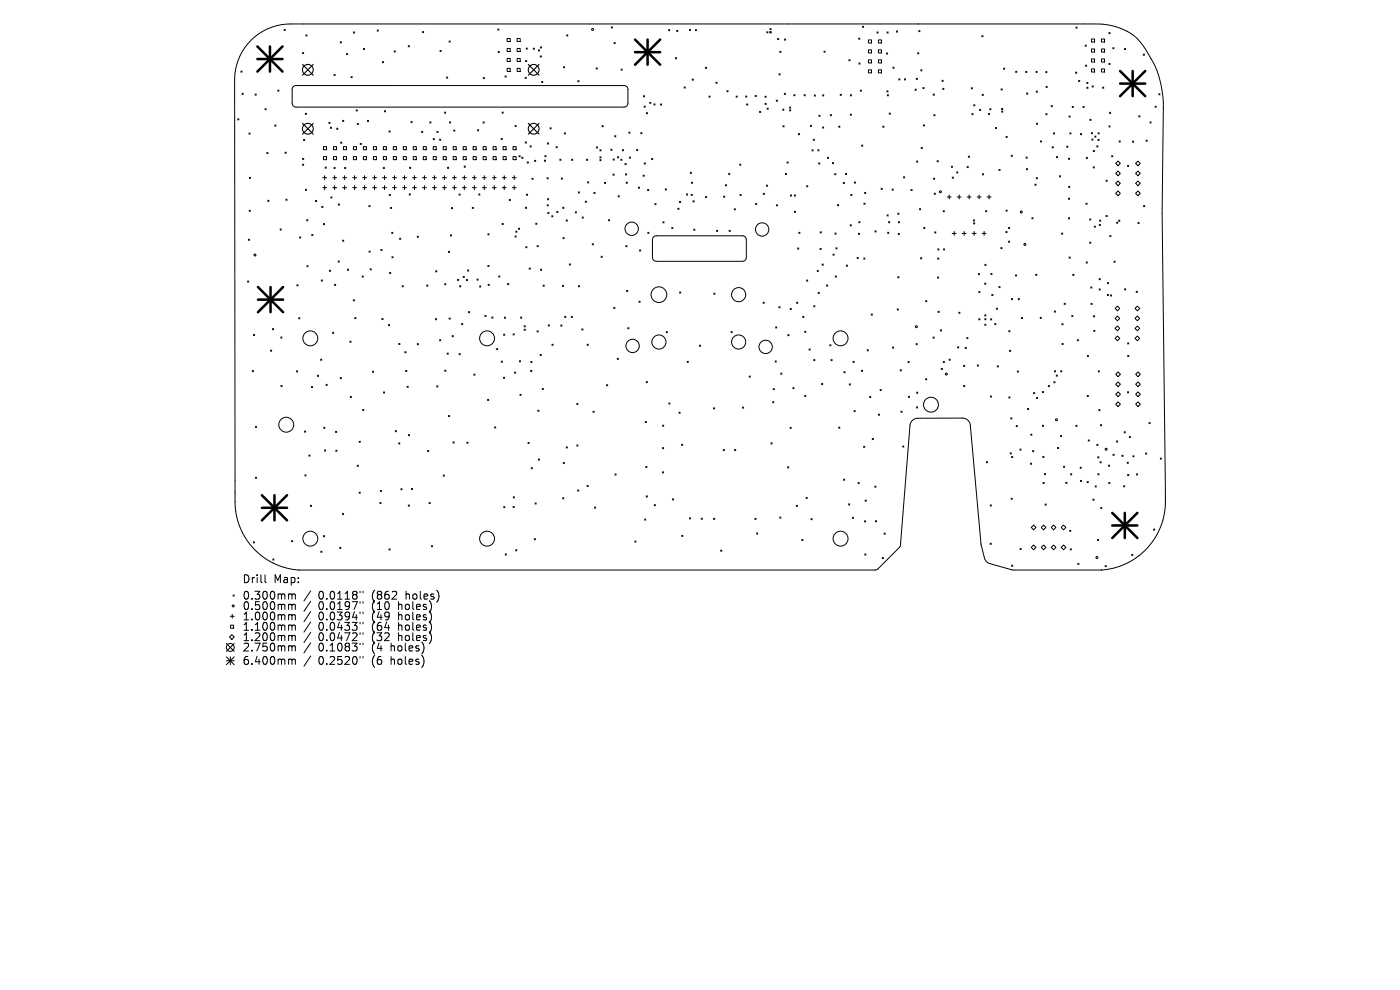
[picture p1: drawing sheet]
<svg xmlns="http://www.w3.org/2000/svg" width="297mm" height="210mm" viewBox="0 0 297 210" stroke-linecap="round" stroke-linejoin="round" font-family="sans-serif">
<defs><g id="words">
<g font-size="2.3">
<text x="51.4" y="123.9">Drill</text>
<text x="58" y="123.9">Map:</text>
<text x="51.4" y="127.4">0.300mm</text>
<text x="51.4" y="129.6">0.500mm</text>
<text x="51.4" y="131.8">1.000mm</text>
<text x="67.6" y="127.4">0.0118&quot;</text>
<text x="67.6" y="129.6">0.0197&quot;</text>
<text x="67.6" y="131.8">0.0394&quot;</text>
<text x="79" y="127.4">(862</text>
<text x="79" y="129.6">(10</text>
<text x="79" y="131.8">(49</text>
<text x="84.7" y="129.6">holes)</text>
<text x="84.7" y="131.8">holes)</text>
<text x="86.3" y="127.4">holes)</text>
<text x="51.4" y="134">1.100mm</text>
<text x="51.4" y="136.2">1.200mm</text>
<text x="67.6" y="134">0.0433&quot;</text>
<text x="67.6" y="136.2">0.0472&quot;</text>
<text x="79" y="134">(64</text>
<text x="79" y="136.2">(32</text>
<text x="84.7" y="134">holes)</text>
<text x="84.7" y="136.2">holes)</text>
<text x="51.4" y="138.4">2.750mm</text>
<text x="51.4" y="141.3">6.400mm</text>
<text x="67.6" y="138.4">0.1083&quot;</text>
<text x="67.6" y="141.3">0.2520&quot;</text>
<text x="79" y="138.4">(4</text>
<text x="79" y="141.3">(6</text>
<text x="83.1" y="138.4">holes)</text>
<text x="83.1" y="141.3">holes)</text>
</g>
</g></defs>
<g fill="none" stroke="#000" stroke-width=".21">
<path d="M51.1 15.1l.3 .2M51.4 15.1l-.3 .2M51.4 19.8l.2 .2M51.6 19.8l-.2 .2M54.1 19.9l.3 .3M54.4 19.9l-.3 .3M58.9 19.1l.3 .3M59.2 19.1l-.3 .3M60.3 6.2l.2 .3M60.5 6.2l-.2 .3M62.2 18.4l.6-.3 69.6 .1a.83 .83 0 0 1 .8 .8v2.9a.83 .83 0 0 1-.8 .8h-69.6a.83 .83 0 0 1-.8-.8v-3zM64.2 11.1l.2 .3"/>
<path d="M64.4 11.1l-.2 .3M64.9 7.4l.2 .2M65.1 7.4l-.2 .2M70.8 15.8l.3 .2M71.1 15.8l-.3 .2M72.2 8.9l.2 .2M72.4 8.9l-.2 .2M73.5 11.4l.3 .2M73.8 11.4l-.3 .2M74.5 16.2l.2 .3M74.7 16.2l-.2 .3M75 6.8l.2 .2"/>
<path d="M75.2 6.8l-.2 .2M77.1 10.3l.2 .2M77.3 10.3l-.2 .2M80 6.4l.3 .2M80.3 6.4l-.3 .2M81.1 13.1l.3 .2M81.4 13.1l-.3 .2M83.6 10.8l.3 .2M83.9 10.8l-.3 .2M86.6 9.7l.2 .2M86.8 9.7l-.2 .2M89.6 6.7l.3 .2"/>
<path d="M89.9 6.7l-.3 .2M93.3 10.7l.3 .2M93.6 10.7l-.3 .2M94.7 16.3l.3 .3M95 16.3l-.3 .3M95.3 8.7l.2 .2M95.5 8.7l-.2 .2M102.5 16.4l.3 .3M102.8 16.4l-.3 .3M105.6 6.1l.2 .3M105.7 10.9l.2 .3M105.8 6.1l-.2 .3"/>
<path d="M105.9 10.9l-.2 .3M107.1 16.1l.3 .3M107.4 16.1l-.3 .3M107.6 8.2h.6v.6h-.6zM107.6 10.3h.6v.6h-.6zM107.6 12.4h.6v.6h-.6zM107.6 14.5h.6v.7h-.6zM109.7 8.2h.7v.6h-.7zM109.7 10.3h.7v.6h-.7zM109.7 12.4h.7v.6h-.7zM109.7 14.5h.7v.7h-.7zM111.4 16.4l.2 .2"/>
<path d="M111.5 12.8l.3 .3M111.6 10.2l.3 .2M111.6 16.4l-.2 .2M111.8 12.8l-.3 .3M111.9 10.2l-.3 .2M113.1 10.2l.3 .3M113.4 10.2l-.3 .3M114.2 10.6l.3 .2M114.5 10.6l-.3 .2M114.6 11.9l.3 .2M114.6 9.9l.3 .3M114.9 11.9l-.3 .2"/>
<path d="M114.9 9.9l-.3 .3M114.9 17.3l.3 .2M115.2 17.3l-.3 .2M119.6 14.1l.2 .3M119.8 14.1l-.2 .3M120.2 7.4l.3 .2M120.5 7.4l-.3 .2M122.6 17.1l.2 .3M122.8 17.1l-.2 .3M126.5 14.4l.2 .2M126.7 14.4l-.2 .2M129.7 5.7l.2 .2"/>
<path d="M129.9 5.7l-.2 .2M130.3 9l.2 .3M130.5 9l-.2 .3M131.8 14.6l.2 .3M132 14.6l-.2 .3M141.8 6.3l.3 .2M142.1 6.3l-.3 .2M143.3 12.2l.2 .3M143.5 12.2l-.2 .3M143.5 6.4l.3 .3M143.8 6.4l-.3 .3M145.1 18.4l.3 .3"/>
<path d="M145.4 18.4l-.3 .3M146.3 6.2l.2 .3M146.5 6.2l-.2 .3M146.8 16.8l.3 .2M147.1 16.8l-.3 .2M147.5 6.3l.3 .2M147.8 6.3l-.3 .2M149.7 14.3l.2 .2M149.9 14.3l-.2 .2M151.9 17.4l.2 .3M152.1 17.4l-.2 .3M154.2 19.2l.3 .3"/>
<path d="M154.5 19.2l-.3 .3M162.7 6.7l.2 .3M162.9 6.7l-.2 .3M163.3 6.1l.3 .2M163.3 6.7l.3 .3M163.6 6.1l-.3 .2M163.6 6.7l-.3 .3M165 8.1l.2 .3M165.2 8.1l-.2 .3M165.3 15.6l.2 .3M165.4 10.9l.3 .2M165.5 15.6l-.2 .3"/>
<path d="M165.7 10.9l-.3 .2M166.4 19.8l.2 .2M166.4 8.3l.3 .2M166.6 19.8l-.2 .2M166.7 8.3l-.3 .2M174.8 10.8l.2 .3M175 10.8l-.2 .3M178.2 20l.3 .2M178.5 20l-.3 .2M180.1 12.6l.2 .3M180.3 12.6l-.2 .3M182.2 8.1l.2 .2"/>
<path d="M182.2 13.4l.3 .2M182.4 8.1l-.2 .2M182.5 13.4l-.3 .2M182.5 19.1l.3 .3M182.8 19.1l-.3 .3M183 5.6l.2 .2M183.2 5.6l-.2 .2M184.2 8.5h.7v.6h-.7zM184.2 10.6h.7v.6h-.7zM184.2 12.7h.7v.6h-.7zM184.2 14.8h.7v.7h-.7zM186 6.8l.3 .2"/>
<path d="M186.3 6.8l-.3 .2M186.3 8.5h.7v.6h-.7zM186.3 10.6h.7v.6h-.7zM186.3 12.7h.7v.6h-.7zM186.3 14.8h.7v.7h-.7zM188 11.2l.3 .3M188.1 19.3l.3 .2M188.2 6.8l.2 .2M188.3 11.2l-.3 .3M188.4 19.3l-.3 .2M188.4 6.8l-.2 .2M189.4 14.2l.3 .3"/>
<path d="M189.7 14.2l-.3 .3M190.2 6.6l.2 .2M190.4 6.6l-.2 .2M190.7 16.7l.2 .3M190.9 16.7l-.2 .3M191.9 16.7l.2 .3M192.1 16.7l-.2 .3M194.1 18.9l.3 .2M194.4 18.9l-.3 .2M194.4 16.6l.2 .3M194.6 16.6l-.2 .3M194.7 11.2l.2 .2"/>
<path d="M194.9 11.2l-.2 .2M194.9 6.5l.3 .2M195.2 6.5l-.3 .2M195.3 14.8l.3 .2M195.6 14.8l-.3 .2M195.8 18.6l.2 .2M196 18.6l-.2 .2M198 20l.2 .2M198.2 20l-.2 .2M199.8 17l.3 .3M200 18.7l.3 .3M200.1 17l-.3 .3"/>
<path d="M200.3 18.7l-.3 .3M206 18.6l.3 .3M206.3 18.6l-.3 .3M208.3 7.6l.2 .2M208.4 20l.2 .2M208.5 7.6l-.2 .2M208.6 20l-.2 .2M212.4 18.9l.2 .2M212.6 18.9l-.2 .2M212.9 14.4l.3 .3M213.2 14.4l-.3 .3M215.5 15.1l.2 .3"/>
<path d="M215.7 15.1l-.2 .3M217.6 15.1l.2 .3M217.8 19.7l.2 .3M217.8 15.1l-.2 .3M218 19.7l-.2 .3M219.8 15.1l.2 .3M219.8 19.3l.3 .3M220 15.1l-.2 .3M220.1 19.3l-.3 .3M221.9 15.2l.2 .2M221.9 18.3l.3 .3M222.1 15.2l-.2 .2"/>
<path d="M222.2 18.3l-.3 .3M228.2 15.3l.2 .2M228.2 5.7l.3 .3M228.4 15.3l-.2 .2M228.5 5.7l-.3 .3M228.8 17.1l.3 .2M229.1 17.1l-.3 .2M230.2 9.6l.3 .2M230.3 13.8l.2 .3M230.5 9.6l-.3 .2M230.5 13.8l-.2 .3M230.6 17.5l.2 .2"/>
<path d="M230.6 18.5l.2 .3M230.8 17.5l-.2 .2M230.8 18.5l-.2 .3M231.6 8.3h.6v.6h-.6zM231.6 10.4h.6v.6h-.6zM231.6 12.5h.6v.7h-.6zM231.6 14.6h.6v.7h-.6zM231.7 18.2l.2 .3M231.9 18.2l-.2 .3M233.7 8.3h.6v.6h-.6zM233.7 10.4h.6v.6h-.6zM233.7 12.5h.6v.7h-.6z"/>
<path d="M233.7 14.6h.6v.7h-.6zM233.9 18.5l.3 .2M234.2 18.5l-.3 .2M235.2 6.9l.3 .2M235.2 13.4l.3 .3M235.5 13.4l-.3 .3M235.5 6.9l-.3 .2M236.1 10.1l.2 .3M236.3 10.1l-.2 .3M238.5 10.3l.3 .2M238.8 10.3l-.3 .2M242.5 11.5l.3 .2"/>
<path d="M242.8 11.5l-.3 .2M245.8 19.9l.3 .2M246.1 19.9l-.3 .2M50.4 25.2l.3 .2M50.7 25.2l-.3 .2M52.8 28.2l.3 .3M52.9 37.6l.2 .3M53.1 28.2l-.3 .3M53.1 37.6l-.2 .3M56.2 23.1l.3 .2M56.5 23.1l-.3 .2M56.6 32.4l.3 .2"/>
<path d="M56.9 32.4l-.3 .2M58.3 26.5l.2 .3M58.5 26.5l-.2 .3M60.5 32.3l.2 .2M60.7 32.3l-.2 .2M64.2 34.8l.2 .3M64.2 33.6l.2 .2M64.4 29.6l.2 .2M64.4 34.8l-.2 .3M64.4 33.6l-.2 .2M64.6 29.6l-.2 .2M64.8 24l.2 .3"/>
<path d="M65 24l-.2 .3M68.5 37.7h.8M68.5 39.8h.8M68.6 31.1h.7v.7h-.7zM68.6 33.2h.7v.7h-.7zM68.9 37.3v.8M68.9 39.4v.8M69 35.4l.2 .3M69.2 35.4l-.2 .3M69.8 25.9l.2 .3M70 25.9l-.2 .3M70.1 27l.2 .2"/>
<path d="M70.3 27l-.2 .2M70.6 37.7h.8M70.6 39.8h.8M70.7 31.1h.7v.7h-.7zM70.7 33.2h.7v.7h-.7zM70.8 35.5l.3 .3M71 37.3v.8M71 39.4v.8M71.1 35.5l-.3 .3M71.4 27.2l.3 .2M71.7 27.2l-.3 .2M72.3 30.1l.2 .3"/>
<path d="M72.5 30.1l-.2 .3M72.7 25.5l.2 .3M72.7 39.8h.8M72.7 37.7h.8M72.9 31.1h.6v.7h-.6zM72.9 33.2h.6v.7h-.6zM72.9 25.5l-.2 .3M73.1 35.5l.2 .3M73.1 37.3v.8M73.1 39.4v.8M73.3 35.5l-.2 .3M74.8 37.7h.8"/>
<path d="M74.8 39.8h.8M75 31.1h.6v.7h-.6zM75 33.2h.6v.7h-.6zM75.2 37.3v.8M75.2 39.4v.8M75.6 23.3l.2 .2M75.8 26.2l.2 .2M75.8 23.3l-.2 .2M76 26.2l-.2 .2M76.4 30.4l.3 .3M76.7 30.4l-.3 .3M76.9 37.7h.9"/>
<path d="M76.9 39.8h.9M77.1 31.1h.6v.7h-.6zM77.1 33.2h.6v.7h-.6zM77.3 37.3v.8M77.3 39.4v.8M77.9 25.5l.3 .3M78.2 25.5l-.3 .3M79 37.7h.9M79 39.8h.9M79.2 31.1h.7v.7h-.7zM79.2 33.2h.7v.7h-.7zM79.5 37.3v.8"/>
<path d="M79.5 39.4v.8M81.2 37.7h.8M81.2 39.8h.8M81.3 35.5l.3 .3M81.3 31.1h.7v.7h-.7zM81.3 33.2h.7v.7h-.7zM81.5 23.5l.3 .2M81.6 35.5l-.3 .3M81.6 37.3v.8M81.6 39.4v.8M81.8 23.5l-.3 .2M82.5 27.8l.3 .2"/>
<path d="M82.8 27.8l-.3 .2M83.3 37.7h.8M83.3 39.8h.8M83.4 31.1h.7v.7h-.7zM83.4 33.2h.7v.7h-.7zM83.7 37.3v.8M83.7 39.4v.8M85.4 37.7h.8M85.4 39.8h.8M85.6 31.1h.6v.7h-.6zM85.6 33.2h.6v.7h-.6zM85.8 37.3v.8"/>
<path d="M85.8 39.4v.8M86.9 35.5l.2 .2M87.1 35.5l-.2 .2M87.2 25.8l.2 .2M87.4 25.8l-.2 .2M87.5 37.7h.8M87.5 39.8h.8M87.7 31.1h.6v.7h-.6zM87.7 33.2h.6v.7h-.6zM87.9 37.3v.8M87.9 39.4v.8M89.4 27.9l.3 .2"/>
<path d="M89.6 37.7h.9M89.6 39.8h.9M89.7 27.9l-.3 .2M89.8 31.1h.6v.7h-.6zM89.8 33.2h.6v.7h-.6zM90 37.3v.8M90 39.4v.8M91.2 25.9l.2 .2M91.4 25.9l-.2 .2M91.7 37.7h.9M91.7 39.8h.9M91.9 29.4l.2 .2"/>
<path d="M91.9 31.1h.7v.7h-.7zM91.9 33.2h.7v.7h-.7zM92.1 29.4l-.2 .2M92.2 37.3v.8M92.2 39.4v.8M92.7 27.9l.2 .2M92.9 27.9l-.2 .2M93.3 29.5l.2 .3M93.5 29.5l-.2 .3M93.9 37.7h.8M93.9 39.8h.8M94 31.1h.7v.7h-.7z"/>
<path d="M94 33.2h.7v.7h-.7zM94.3 37.3v.8M94.3 39.4v.8M94.3 23.8l.3 .2M94.6 23.8l-.3 .2M94.9 35.5l.3 .2M95.2 35.5l-.3 .2M95.3 25.9l.3 .2M95.6 25.9l-.3 .2M96 37.7h.8M96 39.8h.8M96.1 31.1h.7v.7h-.7z"/>
<path d="M96.1 33.2h.7v.7h-.7zM96.3 27.6l.2 .2M96.4 37.3v.8M96.4 39.4v.8M96.5 27.6l-.2 .2M98.1 37.7h.8M98.1 39.8h.8M98.3 31.1h.6v.7h-.6zM98.3 33.2h.6v.7h-.6zM98.5 35.2l.2 .3M98.5 37.3v.8M98.5 39.4v.8"/>
<path d="M98.7 35.2l-.2 .3M100.2 37.7h.8M100.2 39.8h.8M100.4 31.1h.6v.7h-.6zM100.4 33.2h.6v.7h-.6zM100.6 39.4v.8M100.6 37.3v.8M101.3 27.5l.3 .3M101.6 27.5l-.3 .3M102.3 37.7h.9M102.3 39.8h.9M102.5 25.9l.2 .2"/>
<path d="M102.5 31.1h.6v.7h-.6zM102.5 33.2h.6v.7h-.6zM102.7 25.9l-.2 .2M102.7 37.3v.8M102.7 39.4v.8M104.4 37.7h.9M104.4 39.8h.9M104.6 31.1h.7v.7h-.7zM104.6 33.2h.7v.7h-.7zM104.9 37.3v.8M104.9 39.4v.8M106.3 29.4l.3 .2"/>
<path d="M106.5 23.8l.3 .2M106.6 29.4l-.3 .2M106.6 37.7h.8M106.6 39.8h.8M106.7 31.1h.7v.7h-.7zM106.7 33.2h.7v.7h-.7zM106.8 23.8l-.3 .2M107 37.3v.8M107 39.4v.8M108.7 37.7h.8M108.7 39.8h.8M108.8 31.1h.7v.7h-.7z"/>
<path d="M108.8 33.2h.7v.7h-.7zM109.1 37.3v.8M109.1 39.4v.8M109.3 26.6l.2 .3M109.5 26.6l-.2 .3M110.1 33l.2 .3M110.3 33l-.2 .3M110.7 33.4l.2 .2M110.9 33.4l-.2 .2M111.4 30.1l.3 .3M111.7 30.1l-.3 .3M111.8 34.3l.3 .3"/>
<path d="M112.1 34.3l-.3 .3M112.5 30.9l.2 .3M112.7 30.9l-.2 .3M112.8 37.8l.3 .3M113.1 37.8l-.3 .3M113.4 34l.3 .2M113.7 34l-.3 .2M115.5 34l.2 .2M115.6 33l.2 .3M115.7 34l-.2 .2M115.8 33l-.2 .3M116 37.7l.3 .2"/>
<path d="M116.1 30.3l.3 .3M116.3 37.7l-.3 .2M116.4 30.3l-.3 .3M116.7 27.1l.2 .3M116.9 27.1l-.2 .3M118 31.1l.2 .3M118.2 31.1l-.2 .3M118.8 33.8l.2 .2M119 33.8l-.2 .2M119.1 37.8l.2 .2M119.3 37.8l-.2 .2M119.7 28.2l.3 .2"/>
<path d="M120 28.2l-.3 .2M121.3 33.8l.2 .2M121.5 33.8l-.2 .2M124.4 33.8l.3 .2M124.7 38.6l.2 .2M124.7 33.8l-.3 .2M124.9 38.6l-.2 .2M126.5 31.2l.3 .2M126.8 31.2l-.3 .2M127.3 31.8l.2 .2M127.3 33.3l.2 .2M127.3 33.9l.2 .2"/>
<path d="M127.5 31.8l-.2 .2M127.5 33.3l-.2 .2M127.5 33.9l-.2 .2M127.7 26.6l.3 .3M128 26.6l-.3 .3M128.2 38.7l.3 .2M128.5 38.7l-.3 .2M129.6 31.6l.2 .3M129.8 31.6l-.2 .3M130 36.9l.3 .3M130.1 33.7l.2 .3M130.3 36.9l-.3 .3"/>
<path d="M130.3 33.7l-.2 .3M130.4 28.8l.3 .2M130.7 28.8l-.3 .2M131 33.3l.2 .2M131.2 33.3l-.2 .2M131.7 33.8l.2 .2M131.9 33.8l-.2 .2M132 31.7l.3 .3M132.3 31.7l-.3 .3M132.6 34.7l.2 .2M132.7 36.9l.2 .2M132.8 38.6l.3 .3"/>
<path d="M132.8 34.7l-.2 .2M132.9 36.9l-.2 .2M133.1 38.6l-.3 .3M133.4 28l.3 .3M133.5 33.3l.3 .3M133.7 28l-.3 .3M133.8 33.3l-.3 .3M135.1 31.7l.2 .3M135.3 31.7l-.2 .3M135.4 39.7l.3 .2M135.7 39.7l-.3 .2M135.9 28.1l.3 .3"/>
<path d="M136.2 28.1l-.3 .3M136.4 37.1l.3 .3M136.5 20.3l.3 .3M136.6 22.5l.3 .2M136.7 37.1l-.3 .3M136.7 34.6l.2 .2M136.8 20.3l-.3 .3M136.9 22.5l-.3 .2M136.9 34.6l-.2 .2M137.1 23.9l.3 .2M137.4 23.9l-.3 .2M137.8 21.7l.3 .2"/>
<path d="M138.1 21.7l-.3 .2M138.2 33.6l.3 .3M138.5 33.6l-.3 .3M138.7 22l.3 .3M139 22l-.3 .3M140.1 22l.3 .3M140.4 22l-.3 .3M146.4 36.5l.3 .3M146.7 36.5l-.3 .3M146.7 38.6l.2 .3M146.9 38.6l-.2 .3M150.4 20.4l.2 .2"/>
<path d="M150.6 20.4l-.2 .2M153.9 39.2l.2 .2M154.1 39.2l-.2 .2M154.6 36.8l.2 .2M154.8 36.8l-.2 .2M156.2 20.4l.2 .2M156.4 20.4l-.2 .2M156.9 34.8l.3 .3M157.2 34.8l-.3 .3M158.2 20.4l.2 .2M158.4 22l.2 .3M158.4 20.4l-.2 .2"/>
<path d="M158.6 22l-.2 .3M160.2 20.2l.2 .3M160.4 20.2l-.2 .3M161.1 23.6l.3 .3M161.4 23.6l-.3 .3M162.3 20.4l.2 .2M162.3 21.9l.2 .3M162.5 20.4l-.2 .2M162.5 21.9l-.2 .3M162.6 39.3l.2 .2M162.7 22.9l.3 .3M162.8 39.3l-.2 .2"/>
<path d="M163 22.9l-.3 .3M164.7 21.2l.2 .3M164.9 21.2l-.2 .3M166.1 23.1l.2 .3M166.1 26.7l.2 .2M166.3 23.1l-.2 .3M166.3 26.7l-.2 .2M166.6 36.8l.3 .2M166.9 36.8l-.3 .2M167 34.4l.2 .2M167.2 34.4l-.2 .2M167.5 23.3l.3 .2"/>
<path d="M167.5 22.7l.3 .2M167.8 23.3l-.3 .2M167.8 22.7l-.3 .2M168.4 20.1l.3 .2M168.7 20.1l-.3 .2M169.4 28.3l.2 .3M169.6 28.3l-.2 .3M170.6 20.1l.2 .2M170.8 20.1l-.2 .2M171.1 39.4l.3 .2M171.4 39.4l-.3 .2M171.9 26.6l.2 .2"/>
<path d="M172.1 26.6l-.2 .2M172.3 31.8l.2 .2M172.5 31.8l-.2 .2M172.5 29.5l.3 .3M172.7 20.1l.3 .3M172.8 29.5l-.3 .3M173 20.1l-.3 .3M173.5 31.8l.3 .2M173.7 34.6l.2 .2M173.7 24.4l.3 .3M173.8 31.8l-.3 .2M173.9 34.6l-.2 .2"/>
<path d="M174 24.4l-.3 .3M174.5 26.9l.2 .3M174.5 20.1l.3 .3M174.7 26.9l-.2 .3M174.8 20.1l-.3 .3M175.5 33.4l.3 .2M175.8 33.4l-.3 .2M176.1 24.3l.3 .3M176.4 24.3l-.3 .3M176.6 34.5l.2 .2M176.8 34.5l-.2 .2M177.1 36.8l.2 .3"/>
<path d="M177.3 36.8l-.2 .3M177.9 26.7l.3 .3M178.2 26.7l-.3 .3M178.9 38.7l.2 .2M179.1 38.7l-.2 .2M179.4 36.8l.2 .2M179.6 36.8l-.2 .2M180.4 24.2l.2 .3M180.4 20.1l.2 .2M180.6 24.2l-.2 .3M180.6 20.1l-.2 .2M181.3 38.6l.2 .3"/>
<path d="M181.5 38.6l-.2 .3M182.8 30.8l.2 .2M183 30.8l-.2 .2M186.9 39.9l.3 .3M187.2 39.9l-.3 .3M187.3 26.8l.2 .2M187.5 26.8l-.2 .2M188.2 20.1l.3 .2M188.5 20.1l-.3 .2M188.6 24l.3 .2M188.9 24l-.3 .2M191.7 37.5l.2 .2"/>
<path d="M191.9 37.5l-.2 .2M194.4 34.2l.3 .2M194.7 34.2l-.3 .2M195.4 31.3l.3 .2M195.7 31.3l-.3 .2M195.9 26.5l.2 .2M196.1 26.5l-.2 .2M198 37.8l.3 .2M198.1 24.3l.3 .3M198.3 37.8l-.3 .2M198.4 24.3l-.3 .3M198.8 34.1l.2 .2"/>
<path d="M199 34.1l-.2 .2M201.8 35.3l.3 .2M202 37.6l.3 .2M202.1 35.3l-.3 .2M202.3 37.6l-.3 .2M203 36.5l.2 .2M203.2 36.5l-.2 .2M205.2 35.3l.2 .3M205.4 35.3l-.2 .3M205.4 33.1l.3 .3M205.7 33.1l-.3 .3M206.2 24.1l.2 .2"/>
<path d="M206.4 24.1l-.2 .2M206.6 22.2l.2 .3M206.8 22.2l-.2 .3M207.8 23.2l.3 .2M208.1 23.2l-.3 .2M208.4 36.9l.3 .2M208.7 36.9l-.3 .2M209.7 24.1l.3 .2M210 24.1l-.3 .2M210 23l.2 .3M210.2 23l-.2 .3M211.2 27l.2 .3"/>
<path d="M211.4 27l-.2 .3M211.9 35.9l.3 .3M212.2 35.9l-.3 .3M212.5 23l.2 .3M212.5 23.6l.2 .2M212.7 23l-.2 .3M212.7 23.6l-.2 .2M213.4 28.9l.3 .3M213.7 28.9l-.3 .3M214.5 32.9l.3 .3M214.8 32.9l-.3 .3M217.7 33.3l.2 .3"/>
<path d="M217.7 35.8l.3 .2M217.9 33.3l-.2 .3M218 35.8l-.3 .2M219.6 39.1l.2 .2M219.8 39.1l-.2 .2M219.8 37.7l.3 .2M219.9 26.1l.2 .3M220.1 37.7l-.3 .2M220.1 26.1l-.2 .3M220.7 29.9l.3 .2M221 29.9l-.3 .2M221.9 24.1l.2 .3"/>
<path d="M222.1 24.1l-.2 .3M223 22.4l.2 .2M223.2 31.1l.3 .3M223.2 22.4l-.2 .2M223.5 31.1l-.3 .3M223.5 28.2l.2 .2M223.7 28.2l-.2 .2M224.1 33.2l.3 .3M224.4 33.2l-.3 .3M224.8 37.3l.2 .2M225 37.3l-.2 .2M226.3 31l.3 .2"/>
<path d="M226.6 31l-.3 .2M226.7 33.6l.2 .2M226.7 39.5l.3 .3M226.8 24.6l.2 .3M226.9 33.6l-.2 .2M227 39.5l-.3 .3M227 28.2l.2 .2M227 24.6l-.2 .3M227.2 28.2l-.2 .2M227.5 22.6l.2 .2M227.7 22.6l-.2 .2M229.2 28.3l.2 .3"/>
<path d="M229.4 28.3l-.2 .3M229.7 22.6l.3 .2M230 22.6l-.3 .2M230.4 33.4l.3 .2M230.7 33.4l-.3 .2M231.2 25.3l.3 .2M231.5 25.3l-.3 .2M231.5 28.1l.3 .3M231.6 29.5l.3 .2M231.8 28.1l-.3 .3M231.9 29.5l-.3 .2M231.9 35.4l.3 .2"/>
<path d="M231.9 31.9l.3 .3M232.2 35.4l-.3 .2M232.2 31.9l-.3 .3M232.2 28.9l.3 .2M232.5 28.9l-.3 .2M232.7 30.9l.2 .3M232.9 29.6l.3 .2M232.9 30.9l-.2 .3M232.9 28.2l.3 .2M233.2 29.6l-.3 .2M233.2 28.2l-.3 .2M234.6 38.2l.3 .3"/>
<path d="M234.9 38.2l-.3 .3M235.2 26.7l.3 .2M235.4 23.8l.2 .3M235.5 26.7l-.3 .2M235.6 23.8l-.2 .3M235.8 33l.3 .3M236.1 33l-.3 .3M236.7 34.7l.5-.5 .5 .5-.5 .5zM236.7 36.8l.5-.5 .5 .5-.5 .5zM236.7 38.9l.5-.5 .5 .5-.5 .5zM237.4 29.9l.3 .2M237.7 29.9l-.3 .2"/>
<path d="M239.2 35.1l.3 .2M239.5 35.1l-.3 .2M240.3 29.9l.2 .3M240.5 29.9l-.2 .3M240.9 34.7l.5-.5 .5 .5-.5 .5zM240.9 36.8l.5-.5 .5 .5-.5 .5zM241.4 38.4l.5 .5-.5 .5-.5-.5zM241.6 24.6l.2 .2M241.8 24.6l-.2 .2M243.1 29.7l.3 .3M243.4 29.7l-.3 .3M244 25.9l.2 .2"/>
<path d="M244.2 25.9l-.2 .2M245 22.5l.3 .3M245.3 22.5l-.3 .3M52.5 59.6l.3 .3M52.7 50.7l.2 .3M52.8 59.6l-.3 .3M52.9 44.6l.2 .2M52.9 50.7l-.2 .3M53.1 44.6l-.2 .2M56.8 42.5l.3 .2M57.1 42.5l-.3 .2M59.4 48.6l.3 .2"/>
<path d="M59.7 48.6l-.3 .2M60.7 42.2l.2 .3M60.9 42.2l-.2 .3M63.6 50.3l.2 .2M63.8 50.3l-.2 .2M64.8 40.1l.2 .3M65 40.1l-.2 .3M65.1 46.6l.2 .3M65.1 56.3l.3 .3M65.3 46.6l-.2 .3M65.4 56.3l-.3 .3M66.1 49.7l.3 .3"/>
<path d="M66.4 49.7l-.3 .3M66.9 42.5l.3 .3M67.2 42.5l-.3 .3M68.2 59.4l.2 .2M68.3 43.8l.2 .2M68.4 59.4l-.2 .2M68.5 43.8l-.2 .2M68.6 47.4l.3 .3M68.9 47.4l-.3 .3M69.9 57.3l.2 .3M70.1 57.3l-.2 .3M70.2 41.8l.2 .2"/>
<path d="M70.4 41.8l-.2 .2M71.7 55.4l.3 .2M71.8 43.3l.2 .2M72 55.4l-.3 .2M72 43.3l-.2 .2M72.7 50.9l.2 .3M72.9 50.9l-.2 .3M73.7 57.1l.3 .2M74 57.1l-.3 .2M76.8 58.5l.3 .3M77.1 58.5l-.3 .3M78.3 43.6l.2 .3"/>
<path d="M78.3 53.2l.2 .3M78.5 57l.3 .3M78.5 43.6l-.2 .3M78.5 53.2l-.2 .3M78.8 57l-.3 .3M80.8 52.9l.2 .3M81 52.9l-.2 .3M82.6 41.2l.2 .3M82.6 57.8l.3 .2M82.8 41.2l-.2 .3M82.8 44l.3 .2M82.9 57.8l-.3 .2"/>
<path d="M83.1 44l-.3 .2M83.1 49.3l.2 .2M83.1 54.5l.3 .2M83.3 49.3l-.2 .2M83.4 54.5l-.3 .2M84.8 50.5l.2 .3M85 50.5l-.2 .3M86.8 41.1l.3 .3M87.1 41.1l-.3 .3M88.5 50.1l.3 .3M88.8 50.1l-.3 .3M92.4 57.4l.3 .3"/>
<path d="M92.7 57.4l-.3 .3M95.1 53.3l.3 .3M95.4 53.3l-.3 .3M95.6 49.8l.2 .3M95.8 44l.2 .3M95.8 49.8l-.2 .3M96 44l-.2 .3M97.1 59.3l.2 .2M97.3 59.3l-.2 .2M97.4 41.2l.2 .2M97.6 41.2l-.2 .2M98.3 58.6l.2 .3"/>
<path d="M98.5 58.6l-.2 .3M98.9 59.3l.3 .2M99.2 57.3l.2 .2M99.2 59.3l-.3 .2M99.4 57.3l-.2 .2M100.2 44l.2 .2M100.4 44l-.2 .2M101.2 59.2l.2 .2M101.4 59.2l-.2 .2M101.6 41.1l.2 .3M101.8 41.1l-.2 .3M103.5 49.6l.2 .2"/>
<path d="M103.5 56.3l.2 .2M103.7 49.6l-.2 .2M103.7 56.3l-.2 .2M105.8 58.5l.2 .3M106 58.5l-.2 .3M106.5 47.4l.3 .2M106.8 47.4l-.3 .2M108 42.3l.3 .2M108.3 42.3l-.3 .2M109.3 50.1l.2 .2M109.4 49l.3 .3M109.5 50.1l-.2 .2"/>
<path d="M109.7 49l-.3 .3M110 48.4l.2 .2M110.2 48.4l-.2 .2M111.5 44l.2 .2M111.5 52.3l.3 .3M111.7 41.2l.2 .2M111.7 44l-.2 .2M111.8 52.3l-.3 .3M111.9 41.2l-.2 .2M112.3 56.8l.2 .3M112.5 56.8l-.2 .3M113.7 47.3l.2 .3"/>
<path d="M113.9 47.3l-.2 .3M113.9 52.1l.3 .3M114.2 52.1l-.3 .3M114.7 57.1l.2 .2M114.9 57.1l-.2 .2M116.1 43.4l.2 .3M116.1 42.1l.3 .3M116.2 45.1l.3 .2M116.3 43.4l-.2 .3M116.4 42.1l-.3 .3M116.5 45.1l-.3 .2M117 45.8l.3 .2"/>
<path d="M117.3 45.8l-.3 .2M118.1 44.8l.3 .3M118.4 44.8l-.3 .3M119.4 44l.2 .2M119.4 50.4l.3 .2M119.6 44l-.2 .2M119.7 50.4l-.3 .2M120.1 46.7l.3 .2M120.4 46.7l-.3 .2M120.8 56l.2 .2M121 56l-.2 .2M122 44.9l.3 .3"/>
<path d="M122.3 44.9l-.3 .3M122.7 40.7l.2 .3M122.9 40.7l-.2 .3M123.5 46l.2 .3M123.7 46l-.2 .3M124.2 42.7l.2 .2M124.4 42.7l-.2 .2M125.6 51.7l.3 .3M125.9 51.7l-.3 .3M126 40.8l.2 .3M126.2 40.8l-.2 .3M127.5 54.4l.3 .2"/>
<path d="M127.8 54.4l-.3 .2M129.1 46.6l.2 .3M129.3 46.6l-.2 .3M131.1 41.5l.3 .3M131.4 41.5l-.3 .3M132.8 52.1l.2 .3M133 52.1l-.2 .3M135.7 53l.2 .3M135.9 53l-.2 .3M137.4 40.2l.2 .2M137.4 49.3l.3 .2M137.6 40.2l-.2 .2"/>
<path d="M137.7 49.3l-.3 .2M138.7 50.3l.5-.3h18.3a.83 .83 0 0 1 .8 .9v3.7a.83 .83 0 0 1-.8 .8h-18.3a.83 .83 0 0 1-.8-.8v-3.8zM138.9 43.2l.3 .2M139.2 43.2l-.3 .2M140.6 47l.3 .3M140.9 47l-.3 .3M141.1 40.1l.3 .2M141.4 40.1l-.3 .2M142.5 48.3l.3 .2M142.8 48.3l-.3 .2M143.8 44.2l.2 .2M144 44.2l-.2 .2"/>
<path d="M144.1 42.7l.3 .3M144.4 42.7l-.3 .3M145.6 41.1l.3 .3M145.9 41.1l-.3 .3M146.6 41.2l.3 .3M146.9 41.2l-.3 .3M147 42.6l.3 .3M147.2 48.6l.2 .3M147.3 42.6l-.3 .3M147.4 48.6l-.2 .3M149.7 41.7l.2 .2M149.9 41.7l-.2 .2"/>
<path d="M152 48.9l.3 .2M152.3 48.9l-.3 .2M153.5 41.6l.3 .3M153.8 41.6l-.3 .3M154.7 48.9l.2 .2M154.9 48.9l-.2 .2M155.8 44.3l.2 .2M156 44.3l-.2 .2M157 41.2l.2 .3M157.2 41.2l-.2 .3M160.3 43.1l.2 .3M160.5 43.1l-.2 .3"/>
<path d="M161.9 41l.3 .3M162.2 41l-.3 .3M164.7 43.4l.3 .3M165 43.4l-.3 .3M167.7 41.4l.2 .2M167.9 41.4l-.2 .2M168.5 41.4l.3 .2M168.5 44.8l.3 .3M168.8 41.4l-.3 .2M168.8 44.8l-.3 .3M169.2 52.6l.3 .3M169.5 52.6l-.3 .3"/>
<path d="M169.5 49.3l.2 .2M169.7 49.3l-.2 .2M171.1 59.4l.3 .2M171.4 59.4l-.3 .2M173.4 57.4l.2 .2M173.6 57.4l-.2 .2M174 52.7l.2 .2M174 49.2l.2 .2M174.2 52.7l-.2 .2M174.2 49.2l-.2 .2M174.4 56l.3 .3M174.7 56l-.3 .3"/>
<path d="M176.7 53.9l.3 .2M177 53.9l-.3 .2M177.1 49.4l.3 .3M177.2 58.5l.2 .3M177.3 52.6l.3 .2M177.4 49.4l-.3 .3M177.4 58.5l-.2 .3M177.6 52.6l-.3 .2M177.7 43.4l.2 .2M177.9 43.4l-.2 .2M179.5 56.2l.3 .3M179.8 56.2l-.3 .3"/>
<path d="M180.4 47.7l.2 .2M180.5 41.2l.2 .3M180.6 47.7l-.2 .2M180.7 41.2l-.2 .3M181.8 54.6l.3 .3M182.1 54.6l-.3 .3M182.1 49.5l.3 .2M182.2 47l.2 .3M182.4 49.5l-.3 .2M182.4 47l-.2 .3M183.2 54.7l.3 .3M183.3 43.1l.2 .2"/>
<path d="M183.4 40.8l.3 .3M183.5 54.7l-.3 .3M183.5 43.1l-.2 .2M183.7 40.8l-.3 .3M185.6 49l.3 .2M185.9 49l-.3 .2M188.2 45.6l.2 .2M188.3 49.3l.3 .2M188.4 45.6l-.2 .2M188.5 47l.3 .3M188.6 49.3l-.3 .2M188.8 47l-.3 .3"/>
<path d="M189.3 40.1l.2 .3M189.5 40.1l-.2 .3M190.5 58.7l.2 .2M190.5 45.2l.2 .3M190.5 49.5l.3 .3M190.6 47l.2 .3M190.7 58.7l-.2 .2M190.7 45.2l-.2 .3M190.8 49.5l-.3 .3M190.8 47l-.2 .3M193.3 40.2l.2 .2M193.5 40.2l-.2 .2"/>
<path d="M195.1 44.3l.2 .2M195.3 54.7l.2 .2M195.3 44.3l-.2 .2M195.5 54.7l-.2 .2M196 48.2l.2 .3M196.2 48.2l-.2 .3M198.2 41l.2 .2M198.3 49.2l.2 .2M198.4 41l-.2 .2M198.5 49.2l-.2 .2M198.9 58.7l.2 .3M198.9 54.7l.3 .3"/>
<path d="M198.9 52.8l.3 .2M199.1 58.7l-.2 .3M199.2 54.7l-.3 .3M199.2 52.8l-.3 .2M200.1 44.7l.2 .2M200.2 52.8l.2 .2M200.3 44.7l-.2 .2M200.4 52.8l-.2 .2M201 41.8h.8M201.4 41.4v.8M202 49.5h.8M202.4 49.1v.8"/>
<path d="M203.1 41.8h.8M203.5 41.4v.8M204.1 49.5h.9M204.5 49.1v.8M205.2 41.8h.8M205.6 41.4v.8M206.2 49.5h.9M206.5 46.6l.3 .3M206.5 47.3l.3 .2M206.7 49.1v.8M206.8 46.6l-.3 .3M206.8 47.3l-.3 .2"/>
<path d="M207.3 41.8h.8M207.5 58l.3 .3M207.7 41.4v.8M207.8 58l-.3 .3M208.4 49.5h.8M208.8 49.1v.8M208.9 56.1l.3 .2M209.1 44.7l.2 .2M209.2 56.1l-.3 .2M209.3 44.7l-.2 .2M209.4 41.8h.8M209.8 41.4v.8"/>
<path d="M210.2 58l.2 .3M210.4 58l-.2 .3M212.3 52.5l.3 .3M212.6 52.5l-.3 .3M213.4 49.1l.2 .3M213.4 44.6l.3 .2M213.6 49.1l-.2 .3M213.7 44.6l-.3 .2M214 51.1l.2 .3M214 48.2l.2 .3M214.2 51.1l-.2 .3M214.2 48.2l-.2 .3"/>
<path d="M215.4 58.3l.3 .3M215.7 58.3l-.3 .3M218.9 46.2l.3 .2M219.2 46.2l-.3 .2M219.7 58.2l.3 .2M220 58.2l-.3 .2M225.2 49.4l.3 .3M225.5 49.4l-.3 .3M226.7 42l.2 .3M226.7 46.2l.2 .2M226.8 54.5l.3 .3M226.9 42l-.2 .3"/>
<path d="M226.9 46.2l-.2 .2M227.1 54.5l-.3 .3M227.6 58.2l.2 .2M227.8 58.2l-.2 .2M230.4 43.1l.2 .2M230.4 55.6l.3 .2M230.6 43.1l-.2 .2M230.7 55.6l-.3 .2M231.2 51.4l.2 .2M231.2 46.4l.2 .3M231.4 51.4l-.2 .2M231.4 46.4l-.2 .3"/>
<path d="M232.1 48l.3 .2M232.4 48l-.3 .2M233.2 59.1l.2 .2M233.2 47.6l.2 .2M233.3 46.7l.2 .2M233.4 59.1l-.2 .2M233.4 47.6l-.2 .2M233.5 46.7l-.2 .2M234.6 45.7l.3 .2M234.9 45.7l-.3 .2M234.9 59.9l.3 .3M235.2 59.9l-.3 .3"/>
<path d="M235.4 50l.3 .2M235.7 50l-.3 .2M236.3 55.4l.3 .2M236.6 55.4l-.3 .2M236.7 41l.5-.5 .5 .5-.5 .5zM236.9 47.1l.2 .3M237.1 47.1l-.2 .3M237.3 46.7l.3 .2M237.6 46.7l-.3 .2M240.9 41l.5-.5 .5 .5-.5 .5zM241.4 47.2l.3 .2M241.7 47.2l-.3 .2"/>
<path d="M242.6 43.6l.2 .3M242.8 43.6l-.2 .3M53.5 78.6l.3 .2M53.8 78.6l-.3 .2M53.8 70.9l.2 .3M54 70.9l-.2 .3M57.4 74.3l.2 .2M57.6 74.3l-.2 .2M57.8 69.7l.3 .3M58.1 69.7l-.3 .3M59.6 71.5l.2 .2M59.8 71.5l-.2 .2"/>
<path d="M62.9 78.7l.2 .2M63 60.4l.2 .2M63.1 78.7l-.2 .2M63.2 60.4l-.2 .2M63.4 67.4l.2 .2M63.6 67.4l-.2 .2M67.3 79.6l.3 .2M67.6 79.6l-.3 .2M68 76.2l.3 .2M68.3 76.2l-.3 .2M70.6 70.5l.2 .2M70.8 70.5l-.2 .2"/>
<path d="M71 60.3l.2 .3M71.2 60.3l-.2 .3M74.2 72.4l.3 .2M74.5 72.4l-.3 .2M74.9 63.6l.3 .2M75.2 63.6l-.3 .2M75.3 67.4l.2 .2M75.5 67.4l-.2 .2M79 78.7l.3 .3M79.3 78.7l-.3 .3M81 67.5l.3 .3M81.3 67.5l-.3 .3"/>
<path d="M82.4 68.8l.3 .3M82.7 68.8l-.3 .3M84.6 72.8l.2 .3M84.8 72.8l-.2 .3M85.3 60.6l.2 .3M85.5 60.6l-.2 .3M85.9 74.6l.2 .2M86.1 78.6l.2 .2M86.1 74.6l-.2 .2M86.3 78.6l-.2 .2M88.5 72.9l.3 .2M88.8 72.9l-.3 .2"/>
<path d="M90.5 60.5l.3 .2M90.8 60.5l-.3 .2M92.4 67.6l.2 .3M92.6 67.6l-.2 .3M93.3 72.1l.2 .2M93.5 72.1l-.2 .2M94.3 60.2l.3 .2M94.3 78.5l.3 .3M94.6 60.2l-.3 .2M94.6 78.5l-.3 .3M94.8 74.9l.3 .2M95.1 74.9l-.3 .2"/>
<path d="M95.3 67.5l.2 .2M95.5 67.5l-.2 .2M95.9 71.2l.3 .2M96.2 71.2l-.3 .2M97.4 75l.2 .3M97.5 60.6l.3 .3M97.6 75l-.2 .3M97.8 60.6l-.3 .3M97.9 68.6l.3 .3M98.2 68.6l-.3 .3M99.4 66.1l.2 .2M99.6 66.1l-.2 .2"/>
<path d="M100.5 79.3l.3 .3M100.8 79.3l-.3 .3M101.8 60.7l.2 .2M102 60.7l-.2 .2M102.9 66.9l.2 .2M103.1 66.9l-.2 .2M103.6 60.3l.2 .3M103.8 60.3l-.2 .3M104.3 67.2l.3 .3M104.6 67.2l-.3 .3M105.3 73.9l.3 .3M105.6 73.9l-.3 .3"/>
<path d="M106.3 76.6l.3 .2M106.6 76.6l-.3 .2M106.8 70.9l.3 .2M107 67.3l.2 .2M107.1 70.9l-.3 .2M107.2 67.3l-.2 .2M107.7 60.1l.2 .3M107.9 60.1l-.2 .3M108.8 70.8l.3 .3M109.1 70.8l-.3 .3M109.2 78.9l.2 .3M109.4 78.9l-.2 .3"/>
<path d="M110.2 76.5l.2 .3M110.4 76.5l-.2 .3M110.4 67.3l.3 .2M110.7 67.3l-.3 .2M111.2 69.1l.2 .2M111.2 69.8l.2 .3M111.4 69.1l-.2 .2M111.4 69.8l-.2 .3M112.6 78.6l.2 .2M112.6 76.7l.3 .2M112.8 78.6l-.2 .2M112.9 76.7l-.3 .2"/>
<path d="M113.9 70.2l.3 .2M114.2 70.2l-.3 .2M114.6 75.2l.2 .2M114.8 75.2l-.2 .2M115.2 60.5l.3 .2M115.5 60.5l-.3 .2M116.3 68.9l.3 .3M116.6 68.9l-.3 .3M117.1 73l.2 .3M117.3 73l-.2 .3M119 68.9l.2 .3M119.2 68.9l-.2 .3"/>
<path d="M119.3 60.5l.3 .3M119.6 60.5l-.3 .3M119.8 67.1l.2 .2M120 67.1l-.2 .2M121.2 67.1l.2 .2M121.4 67.1l-.2 .2M122.7 60.6l.3 .2M123 60.6l-.3 .2M123.4 69.8l.3 .2M123.7 69.8l-.3 .2M124.6 73l.2 .3M124.8 73l-.2 .3"/>
<path d="M130.2 65.2l.3 .2M130.5 65.2l-.3 .2M130.9 76l.3 .2M131.2 76l-.3 .2M132.9 61.6l.3 .2M133.2 61.6l-.3 .2M133.2 69.5l.2 .3M133.4 69.5l-.2 .3M135.6 63.9l.2 .2M135.8 63.9l-.2 .2M141.3 70.3l.3 .3M141.6 70.3l-.3 .3"/>
<path d="M144.2 61.9l.2 .3M144.4 61.9l-.2 .3M145.8 76.6l.2 .3M146 76.6l-.2 .3M148.4 73.2l.2 .3M148.6 73.2l-.2 .3M151.4 62.2l.3 .2M151.7 62.2l-.3 .2M155.1 70.3l.2 .3M155.3 70.3l-.2 .3M158.9 79.8l.3 .2M159.2 79.8l-.3 .2"/>
<path d="M161.9 64.1l.2 .2M162.1 64.1l-.2 .2M164.4 76.6l.3 .2M164.5 69.3l.3 .3M164.7 76.6l-.3 .2M164.8 69.3l-.3 .3M165.2 65.1l.3 .2M165.5 65.1l-.3 .2M165.6 79.1l.3 .3M165.9 79.1l-.3 .3M167.1 71l.3 .2M167.4 71l-.3 .2"/>
<path d="M167.6 65.4l.3 .3M167.9 65.4l-.3 .3M169 64.1l.3 .2M169.3 64.1l-.3 .2M170.3 67.1l.2 .2M170.5 67.1l-.2 .2M170.7 70.3l.3 .2M171 70.3l-.3 .2M171.6 74l.3 .3M171.9 74l-.3 .3M172.6 64.8l.3 .3M172.6 76.3l.3 .2"/>
<path d="M172.9 64.8l-.3 .3M172.9 76.3l-.3 .2M173.6 62l.2 .3M173.8 62l-.2 .3M175.3 60.5l.3 .2M175.6 60.5l-.3 .2M176 73.1l.3 .3M176.3 76.3l.2 .2M176.3 73.1l-.3 .3M176.5 76.3l-.2 .2M179 78.8l.3 .3M179.3 78.8l-.3 .3"/>
<path d="M181 76.6l.2 .3M181.2 76.6l-.2 .3M182.7 78.5l.3 .3M183 78.5l-.3 .3M184 74.2l.2 .2M184.2 74.2l-.2 .2M184.8 66.6l.3 .3M185.1 66.6l-.3 .3M189.3 73.6l.3 .3M189.6 73.6l-.3 .3M190.3 65.5l.3 .3M190.6 65.5l-.3 .3"/>
<path d="M191 78.4l.2 .3M191.2 78.4l-.2 .3M192.6 76.7l.3 .2M192.9 76.7l-.3 .2M194.3 72.9l.3 .2M194.6 72.9l-.3 .2M196.4 63.8l.2 .2M196.6 63.8l-.2 .2M197.9 71.5l.3 .2M198.2 71.5l-.3 .2M199 66l.3 .3M199.3 66l-.3 .3"/>
<path d="M199.5 70l.2 .2M199.7 78.1l.2 .3M199.7 70l-.2 .2M199.9 78.1l-.2 .3M200.1 76.7l.3 .2M200.4 76.7l-.3 .2M201.3 76.2l.3 .2M201.6 76.2l-.3 .2M203.1 73.6l.3 .2M203.4 73.6l-.3 .2M203.4 66.2l.3 .3M203.7 66.2l-.3 .3"/>
<path d="M204.4 77.5l.3 .3M204.7 77.5l-.3 .3M204.8 73.7l.2 .2M205 73.7l-.2 .2M205.1 71.6l.2 .2M205.3 71.6l-.2 .2M207.3 77.4l.3 .3M207.6 77.4l-.3 .3M207.6 67.6l.3 .3M207.6 61.8l.3 .3M207.9 67.6l-.3 .3M207.9 61.8l-.3 .3"/>
<path d="M208.9 60.1l.3 .2M208.9 66.8l.3 .2M208.9 68.8l.3 .2M208.9 67.6l.3 .2M209.2 60.1l-.3 .2M209.2 66.8l-.3 .2M209.2 67.6l-.3 .2M209.2 68.8l-.3 .2M210.1 67.6l.3 .3M210.4 67.6l-.3 .3M210.4 62.5l.3 .2M210.7 62.5l-.3 .2"/>
<path d="M211 68.6l.3 .3M211.3 68.6l-.3 .3M211.4 65.4l.2 .2M211.6 77.6l.2 .2M211.6 65.4l-.2 .2M211.8 77.6l-.2 .2M211.9 60.8l.3 .2M212.2 60.8l-.3 .2M214 70.1l.3 .3M214.2 74.3l.2 .2M214.3 70.1l-.3 .3M214.4 74.3l-.2 .2"/>
<path d="M214.5 63.3l.3 .3M214.8 63.3l-.3 .3M215.8 78.7l.3 .2M216 63.3l.2 .3M216.1 78.7l-.3 .2M216.2 63.3l-.2 .3M216.7 67.3l.2 .3M216.9 67.3l-.2 .3M220.7 67.3l.2 .3M220.9 67.3l-.2 .3M223.7 66l.2 .2M223.7 78.6l.2 .3"/>
<path d="M223.9 66l-.2 .2M223.9 78.6l-.2 .3M224.1 79.6l.2 .2M224.3 79.6l-.2 .2M225 78.6l.3 .3M225.3 78.6l-.3 .3M225.3 68.7l.2 .2M225.3 72.8l.2 .3M225.5 68.7l-.2 .2M225.5 72.8l-.2 .3M225.7 64.3l.3 .3M226 64.3l-.3 .3"/>
<path d="M227.4 66.9l.2 .3M227.6 66.9l-.2 .3M228.5 72.1l.3 .2M228.8 72.1l-.3 .2M230.7 75.4l.2 .3M230.9 75.4l-.2 .3M231.4 60.9l.2 .2M231.4 64.3l.3 .3M231.6 60.9l-.2 .2M231.7 64.3l-.3 .3M232 67l.2 .2M232 70.1l.3 .2"/>
<path d="M232.2 67l-.2 .2M232.3 70.1l-.3 .2M233 78.6l.2 .3M233.2 61.3l.2 .2M233.2 78.6l-.2 .3M233.4 61.3l-.2 .2M234.9 62.5l.3 .2M235.2 62.5l-.3 .2M235.6 62.6l.2 .2M235.8 62.6l-.2 .2M236.6 65.4l.5-.5 .5 .5-.5 .5zM236.6 67.5l.5-.5 .5 .5-.5 .5z"/>
<path d="M236.6 69.7l.5-.5 .5 .5-.5 .5zM236.6 71.8l.5-.5 .5 .5-.5 .5zM237.2 78.9l.5 .5-.5 .5-.5-.5zM238.6 61.3l.2 .2M238.8 61.3l-.2 .2M239.2 72.7l.3 .3M239.2 75.4l.3 .2M239.5 72.7l-.3 .3M239.5 75.4l-.3 .2M240.8 65.4l.5-.5 .5 .5-.5 .5zM240.8 67.5l.5-.5 .5 .5-.5 .5zM240.8 69.7l.5-.5 .5 .5-.5 .5z"/>
<path d="M240.8 71.8l.5-.5 .5 .5-.5 .5zM240.9 79.4l.5-.5 .5 .5-.5 .5zM241 61.8l.3 .2M241.3 61.8l-.3 .2M54.2 90.4l.2 .3M54.4 90.4l-.2 .3M59.6 81.8l.3 .2M59.9 81.8l-.3 .2M64.6 91.4l.3 .3M64.9 91.4l-.3 .3M65.5 96.5l.3 .3M65.8 96.5l-.3 .3"/>
<path d="M66.1 82l.2 .2M66.3 82l-.2 .2M68.7 90.6l.2 .3M68.8 95.4l.3 .3M68.9 90.6l-.2 .3M69.1 95.4l-.3 .3M69.2 81.5l.2 .3M69.4 81.5l-.2 .3M71.2 91.5l.2 .2M71.2 95.5l.3 .2M71.4 91.5l-.2 .2M71.5 95.5l-.3 .2"/>
<path d="M72.2 80.1l.2 .2M72.4 80.1l-.2 .2M74.3 84.1l.3 .2M74.6 84.1l-.3 .2M75.8 98.7l.2 .2M76 98.7l-.2 .2M76.2 93.6l.2 .2M76.4 93.6l-.2 .2M76.9 86.8l.3 .3M77.2 86.8l-.3 .3M81.3 83.1l.3 .3M81.6 83.1l-.3 .3"/>
<path d="M83.9 91.3l.2 .3M84.1 91.3l-.2 .3M84.6 94l.2 .2M84.8 94l-.2 .2M86.3 81.9l.3 .3M86.6 81.9l-.3 .3M86.6 92.2l.3 .2M86.9 92.2l-.3 .2M90.7 95.5l.3 .3M91 95.5l-.3 .3M92.6 81.8l.3 .3M92.9 81.8l-.3 .3"/>
<path d="M95.1 88.1l.3 .3M95.4 88.1l-.3 .3M96.1 93.7l.2 .3M96.3 93.7l-.2 .3M99 93.8l.3 .2M99.3 93.8l-.3 .2M103.4 84.7l.3 .3M103.7 84.7l-.3 .3M104.9 90.6l.3 .2M105.2 90.6l-.3 .2M106.8 80l.3 .3M107.1 80l-.3 .3"/>
<path d="M110.3 83.6l.3 .3M110.6 83.6l-.3 .3M112 93.8l.3 .3M112.3 93.8l-.3 .3M112.7 99.2l.2 .2M112.9 99.2l-.2 .2M114.1 87l.2 .3M114.2 97.4l.3 .2M114.3 87l-.2 .3M114.5 97.4l-.3 .2M115 82.4l.3 .2M115.3 82.4l-.3 .2"/>
<path d="M119.5 98.1l.2 .2M119.7 98.1l-.2 .2M120.1 94.8l.3 .2M120.4 94.8l-.3 .2M122.4 85.6l.2 .2M122.4 94.4l.2 .2M122.6 85.6l-.2 .2M122.6 94.4l-.2 .2M125.8 87.2l.2 .3M126 87.2l-.2 .3M128.7 81.6l.2 .2M128.9 81.6l-.2 .2"/>
<path d="M136.9 89.4l.2 .3M137 99l.3 .2M137.1 80.9l.2 .3M137.1 89.4l-.2 .3M137.3 99l-.3 .2M137.3 80.9l-.2 .3M140.6 94.9l.2 .3M140.6 90.2l.2 .2M140.8 94.9l-.2 .3M140.8 90.2l-.2 .2M141.9 85.5l.2 .2M142.1 85.5l-.2 .2"/>
<path d="M144 87.4l.3 .3M144.3 87.4l-.3 .3M144.6 94.2l.2 .3M144.8 94.2l-.2 .3M151.3 86.5l.3 .3M151.6 86.5l-.3 .3M153.4 95.3l.3 .3M153.7 95.3l-.3 .3M155.8 95.3l.3 .3M156.1 95.3l-.3 .3M157.5 86.3l.3 .3M157.8 86.3l-.3 .3"/>
<path d="M163.6 93.9l.2 .3M163.8 93.9l-.2 .3M163.9 85.2l.3 .3M164 82.4l.3 .3M164.2 85.2l-.3 .3M164.3 82.4l-.3 .3M167.1 99l.2 .3M167.3 99l-.2 .3M167.6 90.6l.3 .3M167.9 90.6l-.3 .3M168.2 82.2l.3 .3M168.5 82.2l-.3 .3"/>
<path d="M170.7 83.9l.3 .2M171 83.9l-.3 .2M174.3 81.3l.2 .3M174.5 81.3l-.2 .3M177.9 90.6l.3 .2M178.2 90.6l-.3 .2M180.2 81.4l.2 .3M180.4 81.4l-.2 .3M181.2 87.1l.2 .2M181.4 87.1l-.2 .2M183.2 94.7l.3 .2M183.5 94.7l-.3 .2"/>
<path d="M184.5 84.1l.2 .2M184.7 84.1l-.2 .2M185 93l.3 .2M185.3 93l-.3 .2M186.3 87.8l.3 .3M186.6 87.8l-.3 .3M186.7 82.6l.3 .3M187 82.6l-.3 .3M191.1 87.2l.3 .3M191.4 87.2l-.3 .3M191.5 94.6l.3 .2M191.8 94.6l-.3 .2"/>
<path d="M192.7 84.1l.3 .2M193 84.1l-.3 .2M194.4 86.3l.3 .3M194.5 83.2l.2 .2M194.7 86.3l-.3 .3M194.7 83.2l-.2 .2M196.4 80.3l.2 .3M196.6 80.3l-.2 .3M204.4 81.8l.3 .2M204.7 81.8l-.3 .2M209.3 97.9l.2 .3M209.5 97.9l-.2 .3"/>
<path d="M210.1 84l.3 .2M210.4 84l-.3 .2M214 84.2l.3 .2M214.3 84.2l-.3 .2M214.3 96.1l.2 .2M214.4 88.6l.3 .3M214.5 96.1l-.2 .2M214.6 96.8l.3 .3M214.7 88.6l-.3 .3M214.9 96.8l-.3 .3M215.6 90.3l.2 .2M215.8 90.3l-.2 .2"/>
<path d="M216.4 95.3l.2 .2M216.6 95.3l-.2 .2M218 86.6l.2 .3M218.2 86.6l-.2 .3M218.6 98.2l.3 .3M218.7 92.1l.2 .2M218.9 98.2l-.3 .3M218.9 92.1l-.2 .2M219.1 95.6l.2 .2M219.3 83.3l.2 .2M219.3 95.6l-.2 .2M219.5 83.3l-.2 .2"/>
<path d="M219.9 84.3l.2 .2M220.1 84.3l-.2 .2M221.1 83l.3 .3M221.1 90.2l.3 .2M221.2 96.8l.3 .3M221.4 83l-.3 .3M221.4 90.2l-.3 .2M221.5 96.8l-.3 .3M222.4 81.8l.2 .2M222.6 81.8l-.2 .2M223.6 81l.2 .2M223.8 81l-.2 .2"/>
<path d="M224.3 94.9l.3 .3M224.6 94.9l-.3 .3M225 92.4l.2 .2M225.2 92.4l-.2 .2M225.6 98.9l.3 .2M225.9 98.9l-.3 .2M228.2 90.2l.3 .3M228.5 90.2l-.3 .3M229.1 99.1l.3 .2M229.4 99.1l-.3 .2M230.6 83.9l.3 .2M230.9 93.3l.2 .3"/>
<path d="M230.9 83.9l-.3 .2M231.1 93.3l-.2 .3M232.7 94.2l.2 .3M232.9 96.9l.2 .2M232.9 94.2l-.2 .3M233.1 86.9l.3 .2M233.1 96.9l-.2 .2M233.4 86.9l-.3 .2M233.4 98l.2 .2M233.5 90.1l.2 .2M233.6 98l-.2 .2M233.7 90.1l-.2 .2"/>
<path d="M235.2 98.7l.2 .2M235.4 98.7l-.2 .2M236.1 96.4l.3 .2M236.4 96.4l-.3 .2M236.9 93.5l.2 .3M237.1 93.5l-.2 .3M237.2 81l.5 .5-.5 .5-.5-.5zM237.2 83.1l.5 .5-.5 .5-.5-.5zM237.2 85.2l.5 .5-.5 .5-.5-.5zM238 96.6l.3 .2M238.3 96.6l-.3 .2M238.5 91.6l.2 .2"/>
<path d="M238.7 91.6l-.2 .2M239.1 98l.3 .3M239.2 83.1l.2 .2M239.4 98l-.3 .3M239.4 83.1l-.2 .2M239.6 92.6l.2 .2M239.8 92.6l-.2 .2M240.3 96.7l.3 .2M240.6 96.7l-.3 .2M240.9 81.5l.5-.5 .5 .5-.5 .5zM240.9 83.6l.5-.5 .5 .5-.5 .5zM240.9 85.7l.5-.5 .5 .5-.5 .5z"/>
<path d="M243 96.1l.3 .2M243.3 96.1l-.3 .2M243.7 89.6l.3 .3M244 89.6l-.3 .3M246.1 97.2l.3 .2M246.4 97.2l-.3 .2M53.7 114.9l.3 .3M54 114.9l-.3 .3M54.2 101.2l.2 .3M54.4 101.2l-.2 .3M57.9 118.6l.2 .2M58.1 118.6l-.2 .2"/>
<path d="M61.9 114.7l.2 .2M62.1 114.7l-.2 .2M64.7 100.7l.2 .3M64.9 100.7l-.2 .3M65.9 107.2l.2 .2M66.1 107.2l-.2 .2M68.1 116.9l.2 .3M68.3 116.9l-.2 .3M68.6 113.6l.2 .3M68.8 113.6l-.2 .3M72.1 116.1l.2 .2M72.3 116.1l-.2 .2"/>
<path d="M72.6 108.9l.3 .3M72.9 108.9l-.3 .3M76.2 104.4l.2 .2M76.4 104.4l-.2 .2M80.6 106.6l.2 .2M80.7 104l.2 .3M80.8 106.6l-.2 .2M80.9 104l-.2 .3M82.5 116.4l.3 .3M82.8 116.4l-.3 .3M85 103.7l.3 .2M85.3 103.7l-.3 .2"/>
<path d="M86.6 107.1l.3 .3M86.9 107.1l-.3 .3M87.3 103.6l.2 .3M87.5 103.6l-.2 .3M91 106.6l.3 .2M91.3 106.6l-.3 .2M91.5 115.8l.3 .2M91.8 115.8l-.3 .2M94 100.8l.3 .2M94.3 100.8l-.3 .2M106.9 107.5l.2 .2M107.1 107.5l-.2 .2"/>
<path d="M107.2 117.5l.2 .2M107.4 117.5l-.2 .2M108.8 107.4l.3 .3M108.9 105.4l.2 .2M109.1 107.4l-.3 .3M109.1 105.4l-.2 .2M109.4 116.6l.3 .3M109.7 116.6l-.3 .3M113.3 114.3l.3 .2M113.5 106.7l.3 .2M113.6 114.3l-.3 .2M113.8 106.7l-.3 .2"/>
<path d="M119.4 105.6l.2 .2M119.6 105.6l-.2 .2M122.5 103.9l.3 .3M122.8 103.9l-.3 .3M124.5 103l.3 .2M124.8 103l-.3 .2M126.1 107.6l.3 .2M126.4 107.6l-.3 .2M130.5 100.5l.2 .3M130.7 100.5l-.2 .3M134.7 114.8l.2 .2M134.9 114.8l-.2 .2"/>
<path d="M136.8 110.1l.2 .2M137 110.1l-.2 .2M137.1 105.2l.2 .2M137.3 105.2l-.2 .2M138.8 107l.2 .3M139 107l-.2 .3M140.5 100.1l.3 .2M140.8 100.1l-.3 .2M142.6 105.8l.3 .3M142.9 105.8l-.3 .3M144.6 113.6l.3 .2M144.9 113.6l-.3 .2"/>
<path d="M146.2 109.8l.3 .3M146.5 109.8l-.3 .3M148.7 109.9l.3 .3M149 109.9l-.3 .3M151.4 109.9l.2 .3M151.6 109.9l-.2 .3M152.9 116.7l.2 .2M153.1 116.7l-.2 .2M160.1 109.9l.3 .3M160.4 109.9l-.3 .3M160.5 113l.3 .3M160.8 113l-.3 .3"/>
<path d="M165.4 109.7l.3 .2M165.7 109.7l-.3 .2M168.9 107.2l.3 .2M169.2 107.2l-.3 .2M170.1 114.4l.2 .3M170.3 114.4l-.2 .3M171 105.5l.3 .3M171.3 105.5l-.3 .3M172 110l.3 .3M172.3 110l-.3 .3M179 101.6l.2 .3M179.2 101.6l-.2 .3"/>
<path d="M180 106.9l.3 .2M180.3 106.9l-.3 .2M180.8 109.7l.3 .3M181.1 109.7l-.3 .3M182 102.4l.3 .2M182.3 102.4l-.3 .2M183.4 110.5l.3 .2M183.4 117.5l.3 .3M183.5 106.1l.3 .2M183.7 110.5l-.3 .2M183.7 117.5l-.3 .3M183.8 106.1l-.3 .2"/>
<path d="M185.6 103.1l.2 .3M185.7 110.5l.3 .2M185.8 103.1l-.2 .3M186 110.5l-.3 .2M187.2 118.3l.2 .2M187.4 118.3l-.2 .2M187.6 113.1l.2 .2M187.8 113.1l-.2 .2M210.1 115.2l.2 .3M210.1 107.1l.2 .3M210.3 115.2l-.2 .3M210.3 107.1l-.2 .3"/>
<path d="M214.5 105.7l.2 .2M214.6 119.9l.3 .2M214.7 105.7l-.2 .2M214.9 119.9l-.3 .2M216.4 116.3l.3 .3M216.7 116.3l-.3 .3M218.8 111.9l.5-.5 .5 .5-.5 .5zM218.8 116.1l.5-.5 .5 .5-.5 .5zM220.9 111.9l.5-.5 .5 .5-.5 .5zM220.9 116.1l.5-.5 .5 .5-.5 .5zM221.3 102.3l.2 .3M221.5 102.3l-.2 .3"/>
<path d="M221.6 100.5l.2 .2M221.7 106.9l.3 .3M221.8 100.5l-.2 .2M222 106.9l-.3 .3M223 111.9l.5-.5 .5 .5-.5 .5zM223.5 115.6l.5 .5-.5 .5-.5-.5zM225.1 111.9l.5-.5 .5 .5-.5 .5zM225.1 116.1l.5-.5 .5 .5-.5 .5zM226.1 102.3l.3 .3M226.4 102.3l-.3 .3M226.9 112.5l.3 .2M227 116.4l.3 .3"/>
<path d="M227.1 100.5l.3 .2M227.2 112.5l-.3 .2M227.3 116.4l-.3 .3M227.4 100.5l-.3 .2M228.6 119.5l.3 .2M228.9 119.5l-.3 .2M229.2 101.9l.2 .2M229.4 101.9l-.2 .2M230.6 102.1l.3 .3M230.9 102.1l-.3 .3M231.8 105.9l.3 .2M232.1 105.9l-.3 .2"/>
<path d="M232.3 103.1l.3 .2M232.6 103.1l-.3 .2M232.8 114.4l.3 .3M232.9 100.5l.3 .2M233.1 114.4l-.3 .3M233.2 100.5l-.3 .2M233.5 107.7l.3 .2M233.8 107.7l-.3 .2M234.4 120l.3 .2M234.7 120l-.3 .2M235.2 102.3l.3 .3M235.5 102.3l-.3 .3"/>
<path d="M238.4 103l.2 .3M238.6 103l-.2 .3M239.2 100.6l.3 .3M239.5 100.6l-.3 .3M240.1 117.6l.2 .3M240.3 117.6l-.2 .3M241.1 100.5l.2 .3M241.3 100.5l-.2 .3M244.7 112.2l.3 .3M245 112.2l-.3 .3M48 136.5l1.7 1.7M48 139.3l1.7 1.7"/>
<path d="M48.7 135.1l.5-.5 .5 .5-.5 .5zM48.9 130.7h.8M48.9 139.3v1.7M48.9 132.6h.7v.7h-.7zM49.3 130.3v.9M49.4 126.2l.3 .3M49.7 136.5l-1.7 1.7M49.7 126.2l-.3 .3M49.7 139.3l-1.7 1.7M56.2 121.9v1.5l.3 .2M61.5 126l.4 .1v.1M61.5 128.2h.2l.2 .2"/>
<path d="M61.5 130.4l.4 .1v.1M61.5 132.6h.2l.2 .2M61.5 134.8h.2l.2 .2M61.5 137l.4 .1v.1M61.5 139.8l.4 .1v.2M61.9 126.2l.3-.2 .4 .1 .1 1M61.9 126.2v.9M61.9 128.4v.9M61.9 130.6v.9M61.9 132.8v.9M61.9 135v.9M61.9 137.2v.9"/>
<path d="M61.9 128.4l.3-.2 .4 .1 .1 1M61.9 130.6l.3-.2 .4 .1 .1 1M61.9 132.8l.3-.2 .4 .1 .1 1M61.9 135l.3-.2 .4 .1 .1 1M61.9 137.2l.3-.2 .4 .1 .1 1M63.4 120.9h.1M63.4 120.9h122.5l4.9-4.8 .2-.3 2-25.5a1.67 1.67 0 0 1 1.7-1.6h9.5a1.67 1.67 0 0 1 1.6 1.5l2.3 25.2 .8 3.1 .4 .6 .7 .5 4.9 1.3h18.8M65.9 125.4l-1.4 2.1M65.9 127.6l-1.4 2.1M65.9 129.8l-1.4 2.1M65.9 132l-1.4 2.1M65.9 134.2l-1.4 2.1"/>
<path d="M65.9 136.4l-1.4 2.1M65.9 139.2l-1.4 2.1M76.4 125.4v.4M76.4 127.6v.4M76.4 129.8v.3M76.4 132v.3M76.4 134.2v.3M76.4 136.4v.3M76.4 139.3v.3M77 125.4v.4M77 127.6v.4M77 129.8v.3"/>
<path d="M77 132v.3M77 134.2v.3M77 136.4v.3M77 139.3v.3M233.7 120.9l2.6-.4 2.4-.9 2.3-1.3 2-1.6 1.7-2.1 1.3-2.2 .8-2.5 .4-2.6-.7-62.1 .3-23.8-.7-4.1-1.1-3.5-2.7-4.3-1.1-1.3-1.2-1-1.6-.9-1.8-.7-1.9-.4-1.9-.1h-172.2a11.8 11.8 0 0 0-10.8 11.8l.1 89.5 .1 1.9 .5 2.4 1 2.3 1.3 2.1 1.6 1.9 2 1.6 2.2 1.1 2.3 .8 2.5 .4M233.7 120.9h.1M48 140.2h1.7M61.9 140.1v.8M61.9 140.1l.3-.3 .4 .1 .1 1"/>
<circle cx="125.7" cy="6.2" r=".21"/>
<circle cx="54.1" cy="54.1" r=".21"/>
<circle cx="134" cy="48.5" r="1.42"/>
<circle cx="161.7" cy="48.7" r="1.42"/>
<circle cx="199.5" cy="40.7" r=".21"/>
<circle cx="216.7" cy="45" r=".21"/>
<circle cx="217.4" cy="51.9" r=".21"/>
<circle cx="65.8" cy="71.8" r="1.58"/>
<circle cx="103.3" cy="71.8" r="1.58"/>
<circle cx="134.2" cy="73.4" r="1.42"/>
<circle cx="139.8" cy="62.5" r="1.67"/>
<circle cx="139.8" cy="72.6" r="1.5"/>
<circle cx="156.7" cy="72.5" r="1.5"/>
<circle cx="156.7" cy="62.5" r="1.5"/>
<circle cx="162.4" cy="73.6" r="1.42"/>
<circle cx="178.3" cy="71.8" r="1.58"/>
<circle cx="194.4" cy="69.3" r=".21"/>
<circle cx="200.8" cy="79.4" r=".21"/>
<circle cx="60.7" cy="90.1" r="1.58"/>
<circle cx="197.5" cy="85.8" r="1.58"/>
<circle cx="224.1" cy="89" r=".21"/>
<circle cx="234.7" cy="95.3" r=".21"/>
<circle cx="65.8" cy="114.3" r="1.58"/>
<circle cx="103.3" cy="114.3" r="1.58"/>
<circle cx="178.3" cy="114.3" r="1.58"/>
<circle cx="232.7" cy="118.3" r=".21"/>
<circle cx="48.9" cy="137.3" r=".83"/>
<circle cx="49.5" cy="128.5" r=".21"/>
</g>
<g fill="none" stroke="#000" stroke-width=".23">
<path d="M64.2 13.7l2.3 2.3M66.5 13.7l-2.3 2.3M112.1 13.7l2.3 2.3M114.4 13.7l-2.3 2.3M64.2 26.2l2.3 2.3M66.5 26.2l-2.3 2.3M112.1 26.2l2.3 2.3M114.4 26.2l-2.3 2.3"/>
<circle cx="65.3" cy="14.8" r="1.15"/>
<circle cx="113.2" cy="14.8" r="1.15"/>
<circle cx="65.3" cy="27.3" r="1.15"/>
<circle cx="113.2" cy="27.3" r="1.15"/>
</g>
<g fill="none" stroke="#000" stroke-width=".53">
<path d="M54.6 9.9l5.3 5.3M54.6 12.5h5.3M57.3 9.9v5.3M59.9 9.9l-5.3 5.3M134.7 8.4l5.3 5.3M134.7 11.1h5.3M137.4 8.4v5.3M140 8.4l-5.3 5.3M237.6 15.1l5.4 5.3M237.6 17.7h5.4M240.3 15.1v5.3M243 15.1l-5.4 5.3"/>
<path d="M54.7 60.9l5.4 5.3M54.7 63.6h5.4M57.4 60.9v5.3M60.1 60.9l-5.4 5.3M55.6 105.1l5.3 5.3M55.6 107.7h5.3M58.2 105.1v5.3M60.9 105.1l-5.3 5.3M236 108.8l5.3 5.3M236 111.5h5.3M238.6 108.8v5.3M241.3 108.8l-5.3 5.3"/>
</g>
<use href="#words"/>
</svg>
